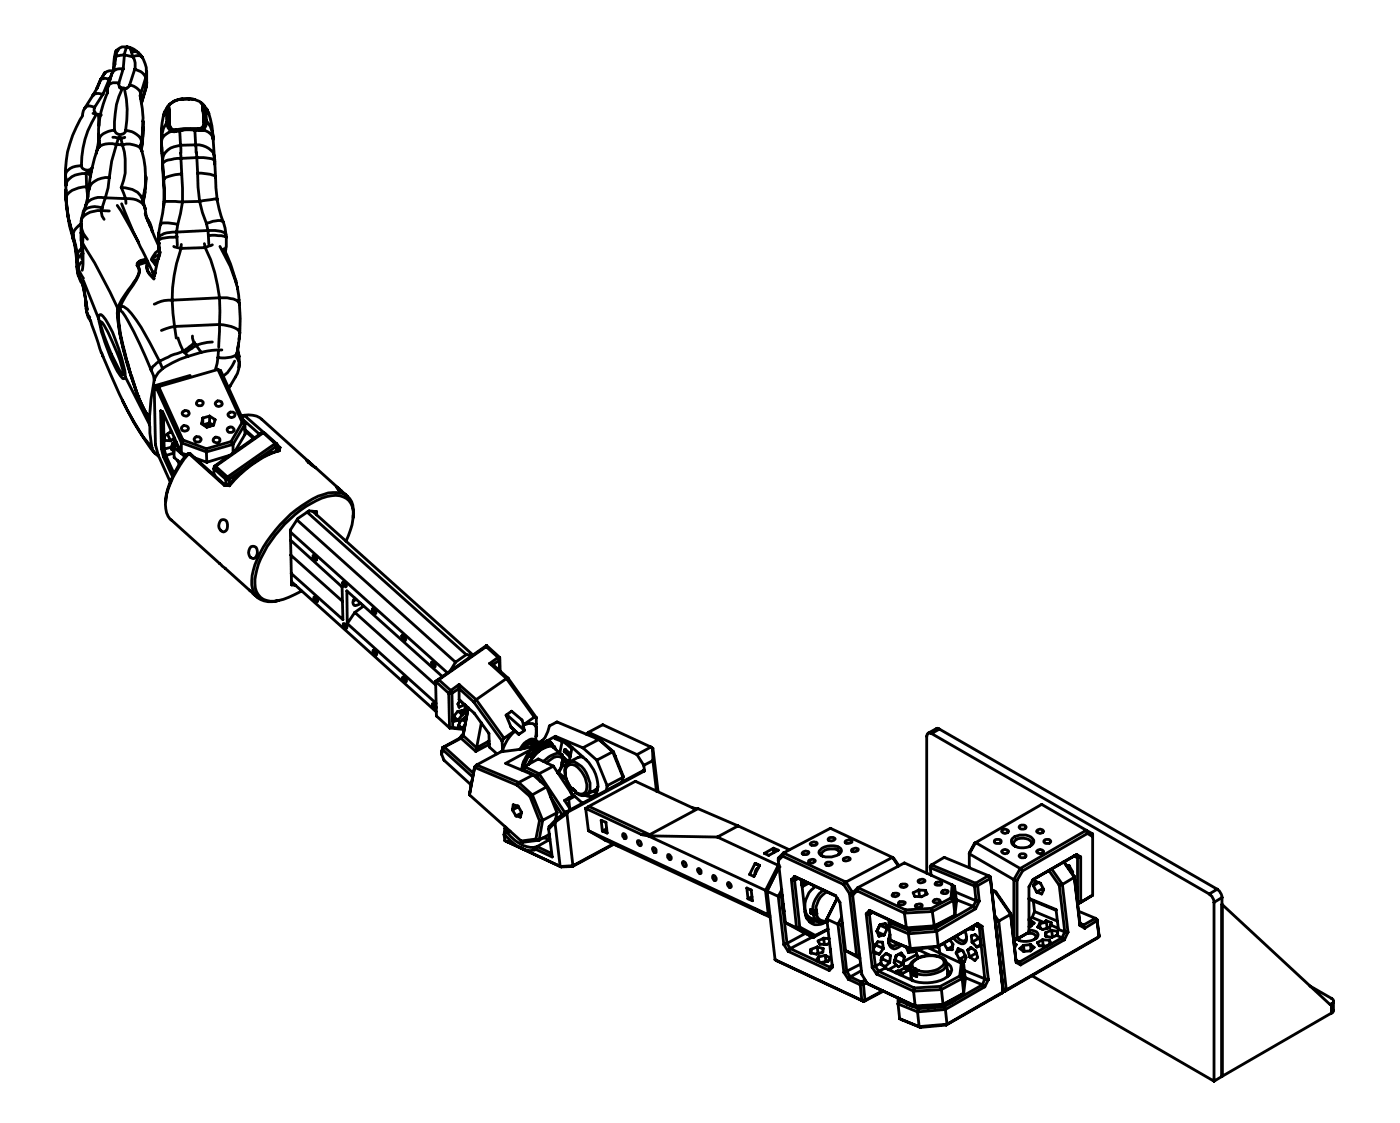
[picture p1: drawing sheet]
<svg xmlns="http://www.w3.org/2000/svg" width="124mm" height="99mm" viewBox="0 0 124 99" stroke-linecap="round" stroke-linejoin="round" font-family="sans-serif">
<g fill="none" stroke="#000" stroke-width=".25">
<path d="M5.8 16.1v.3M5.8 15.2v.9M5.8 16.1v.2M5.8 16.4v1.3l.3 1.6 .6 2.7 .1 1.1M5.9 17.7a14.6 14.6 0 0 0 .6 3.5M5.9 16l-.1 .4M7.2 19.8a2.06 2.06 0 0 0 .5 1.4M7.2 19.8l-.2 .2a1.03 1.03 0 0 0-.5 .9M7.2 19.8v1M7.2 14.7a1.26 1.26 0 0 0-1.4 .8l.1 .5M7.2 14.7a.54 .54 0 0 0 .4 .4 .54 .54 0 0 0 .6-.2M7.3 10.3a9.6 9.6 0 0 0-1.5 5"/>
<path d="M7.5 9.6l-.2 .6M7.6 18.2l-.2 .6M7.6 15.4h-.3a1.44 1.44 0 0 0-1.5 1M7.6 15.4l.1 1.1M7.7 16.5a1.73 1.73 0 0 0-1.9 1.1l.3 1.7 .4 1.6M7.7 16.5l.1 1M7.8 15.3h-.1l-.1 .1M7.8 15.3l.2 .3M7.9 16.8l-.3 1.4M7.9 16.5h-.2M8.1 15.2l-.3 .1M8.2 8.5l-.7 1.1"/>
<path d="M8.2 10l.3 .2M8.3 8.4l-.1 .1M8.4 9.5l-.5-.1-.4 .2M8.4 9.5l-.1 .3 .2 .2M8.5 10.2a8.3 8.3 0 0 0-1.3 4.5M8.5 10.2l.2-.1v.1M8.6 13.3a13.1 13.1 0 0 0-.7 3.5 1.58 1.58 0 0 1 1.8-1.1M8.6 7.8l-.3 .6M8.7 12.4l.1 .6M8.7 12.5l-.2 1.1M8.7 10.2l.1 .9M8.7 11.9v.5"/>
<path d="M8.7 12.4l.1 .6v-.6M8.7 10.2h.3M8.8 12.4v.3M8.8 12.7l-.2 .6M8.9 7l.4-.1 .4 .1M8.9 7l-.3 .8M9 18.7l.1 .4 .1 .3M9 18.7h-.4a1.52 1.52 0 0 0-1.4 .9M9 18.7h.7M9.1 18.4a1.47 1.47 0 0 0-1.6 .3l-.3 .7v.4M9.1 18.4l-.1 .3M9.1 8.4l-.5-.1-.3 .1"/>
<path d="M9.1 8.4l-.7 1.1M9.2 6.5l-.1 .2M9.3 17.5a1.53 1.53 0 0 0-1.7 .7M9.3 17.5l-.2 .9M9.3 17.5l1.8 .1M9.5 8v.2M9.5 8.2l-.1 .3a8.2 8.2 0 0 0-.6 3.9M9.6 7.6l-.1 .5M9.7 15.7l-.1 .9-.3 .9M9.7 7l-.6 1.4M9.7 7h.1M9.9 6.7l-.2 .3"/>
<path d="M10 6.4l-.4 1.2M10 6.3h-.3l-.4 .1-.4 .6M10 12.2h.5M10.1 11.5a1.31 1.31 0 0 0-1.3 .9M10.1 11.5a.51 .51 0 0 0 .5 .4 .51 .51 0 0 0 .5-.3M10.2 5.7l-.2 .7 .4-.3h.5M10.2 5.1l.3-.7h-.1a1.59 1.59 0 0 0-.3 1.3v.5M10.2 5.1v.6M10.3 12.8l-.4 1.5-.2 1.4M10.3 12.8a1.72 1.72 0 0 0-1.6 .3l-.1 .2M10.3 12.8h.6M10.4 18.2l1.9 3.2"/>
<path d="M10.5 12.2h.1h.1M10.5 12.2l-.2 .6M10.5 7.4l-.5-.1-.4 .2v.1M10.5 7.4l.1 .2 .1 .1M10.6 7.8h.3M10.7 12.2l.2 .6M10.7 16.6l.4 1M10.7 16.6a1.92 1.92 0 0 1 1.8 .9M10.8 18.1l1.5 3.3M10.9 12.8a5.8 5.8 0 0 1-.2 3.8M10.9 7.8a7 7 0 0 0-.8 3.7M10.9 7.8h.1v.1"/>
<path d="M10.9 12.8a1.37 1.37 0 0 1 1.7 .6M10.9 6.1l-.4 1.3M11 7.9a8.9 8.9 0 0 1 .1 3.7M11 4.9h-.5l-.3 .2M11 4.9l-.1 1.2M11 4.9l.8 .1M11.1 12.2h-.4M11.1 17.6a1.42 1.42 0 0 1 1.8 1.1l.1 .6M11.1 11.6a1.44 1.44 0 0 1 1.4 .9M11.1 17.6l.1 .4M11.2 7.8l-.2 .1M11.3 4.2a1.09 1.09 0 0 0-1 .3"/>
<path d="M11.3 4.2l-.3 .7M11.3 4.2h.1M11.4 4.2l.5 .2 .4 .3M11.4 4.2l.3 .4M11.5 7.5a1.12 1.12 0 0 1 1 .8M11.5 7.5l-.3 .3M11.7 4.6h.4l.2 .1M11.7 4.6l.1 .4M11.8 5a1.29 1.29 0 0 1 .1 1.1M11.8 5l.6-.1 .2 .2M11.9 6.1a1.09 1.09 0 0 1 1 .8M11.9 6.1l-.4 1.4"/>
<path d="M12.3 4.7l.3 .4M12.4 12.9l.2 .5M12.4 8.6l.2 1 .1 1.1M12.5 8.3l-.1 .2M12.5 8.3v.4M12.5 17.5l.4 1M12.5 12.5l-.1 .4M12.6 13.4a7.5 7.5 0 0 1 .3 2.4M12.6 5.1l.4 .9v.3M12.7 11.3l-.2 1.9M12.7 10.7l-.2 2.4v-.6M12.7 10.8l-.2 1.7"/>
<path d="M12.9 18.9l.2 .6M12.9 17l-.2 .9M12.9 8l-.4 1.1M12.9 6.9l-.4 1.4M12.9 6.9v1.1M12.9 15.7v1.2l-.2 .9M12.9 15.8l-.2 1.9M13 19.3l.1 .1M13 19.3l.1 .2M13 7.3l-.1 .7M13 6.3l-.1 .6M13 6.3a5.2 5.2 0 0 1-.5 2.8"/>
<path d="M13.1 19.5l1 2.3M14.2 19.9l-.1 1.2M14.3 12.8l.1 .8M14.3 12.3v.6M14.4 13.6v.9M14.4 13.6h.1M14.4 14.6h.1M14.4 14.5l.1 1.5M14.4 14.2v.3M14.4 14.4v.1zM14.4 14.5l.1 1.4M14.5 10.3l-.2 1.1v.9"/>
<path d="M14.5 16l.1 .8-.1 1.5M14.5 15.9l.1 1.9M14.5 15.9v.1M14.6 17.8l-.4 2.1M14.6 17.8l1.6 .1M14.6 9.9l-.1 .4M14.8 10v.8M14.8 10h.2M14.8 9.8v.2M14.8 9.8h.2M14.8 10l-.3 .3M14.8 9.8l-.2 .1"/>
<path d="M14.8 10.8a2.93 2.93 0 0 0-.5 1.7v-.2M14.8 10.9l.1 .4 .3 .3M14.8 10.9h.2M14.8 10.8h.2M14.8 10.8v.1M14.8 9.5h.2v.3M14.8 9.5v.3M15 10.8v.1M15 10v.8M15 9.3l-.4 .6M15 10.9a.51 .51 0 0 0 .6 .6M15 9.8v1.1"/>
<path d="M15 10.9a.56 .56 0 0 0 .3 .7M15 9.8h.1M15 10.9h.1M15 9.8v.2M15 9.2l-.2 .3M15 9.2v.1M15.2 11.6l-.5 .3a.83 .83 0 0 0-.4 .7l.1 1.6M15.2 11.6h.1M15.2 11.6l.3 .1M15.3 11.6h.2M15.3 11.6h-.1M15.5 11.6v.1"/>
<path d="M15.6 11.5l-.1 .1M15.8 19.9l-1.1-.2a.41 .41 0 0 0-.5 .2M15.8 19.9l-.2 .7M15.9 11.6h.1M15.9 11.6h-.4M15.9 11.6l-.4 .1M15.9 11.6l.1 1.3M16 13.6v.4M16 12.9a1.54 1.54 0 0 0-1.6 1.3M16 12.9v.7M16 14a1.78 1.78 0 0 0-1.6 .5M16 14l.1 1.4"/>
<path d="M16.1 15.4l.1 2.5M16.1 15.4a2.32 2.32 0 0 0-1.6 .5M16.1 8.8l-.7 .2-.4 .2M16.1 8.8h.6M16.1 8.8h.1M16.2 17.9l-.4 2M16.7 8.8h.1M16.7 8.8h.5l.6 .3M17.2 8.8a2.7 2.7 0 0 0-2.2 .5M17.3 11.5l.4 .1M17.3 11.5l-1.4 .1M17.3 11.5h.4"/>
<path d="M17.3 11.5v1.3M17.3 11.5h.1M17.3 12.8l.1 .7M17.3 12.8a1.6 1.6 0 0 1 1.7 .9v.2M17.3 12.8l-1.3 .1M17.4 13.5v.5M17.4 14h.9a.65 .65 0 0 1 .7 .3M17.4 14l.1 1.3M17.4 14h-1.4M17.5 15.3l.2 2.5M17.5 15.3l1.1 .1 .4 .1 .1 .2M17.6 11.4h-1.3l-.7 .1"/>
<path d="M17.6 11.4l.1 .1M17.7 17.8l.6 2M17.7 17.8l-1.5 .1M17.7 11.5v.1M17.8 9.1l.6 .6M17.8 9.1l.3 .3M17.9 11.5h-.2M17.9 11.5h.1M17.9 11.5l-.2 .1M17.9 9.6l.2 1a.56 .56 0 0 1-.5 .8M17.9 9.6l.1 .1M18 11.5a.99 .99 0 0 1 .9 .8"/>
<path d="M18 9.7v.2M18 9.9l.1 .8M18.1 9.4l-.1-.1-.1 .3M18.1 10.8l-.1 .6-.1 .1M18.1 9.4l.1 .2M18.1 10.7v.1M18.2 9.6v.2M18.2 9.6l-.2 .1M18.2 9.6l.2 .1M18.2 9.8l.1 .9M18.2 9.8l-.2 .1M18.2 9.8l.3 .2"/>
<path d="M18.3 10.8v.3l-.3 .4M18.3 10.8h-.2M18.3 10.7h-.2M18.3 10.7a2.78 2.78 0 0 1 .6 1.5M18.3 19.8l.1 .6M18.3 10.7v.1M18.4 9.7l.1 .3M18.5 10l.3 1.2 .1 1.1v-.1M18.9 12.3l.1 1.6M18.9 12.2v.1M19 14.1v.2M19 13.9v.3"/>
<path d="M19 14.3v.3M19 14.3l.1 1.4M19.1 15.7l.1 1.9M19.2 17.6l.6 2M19.2 17.6l-1.5 .2M19.8 19.6l.2 1.2M19.8 19.6l-.5-.1-1 .3M6.5 21.2l.3 2M6.5 20.9l.2 .9 .1 .9M6.5 20.9v.3M6.8 23.7l.2 .7a6.8 6.8 0 0 1 .7 2.6v.1M6.8 22.7v.9l.1 .7"/>
<path d="M6.9 23.8l.5 .8M6.9 24.3l.2 .3 .3 .5M6.9 24.3v.1M7.2 20.8v.6M7.2 21.4l.1 1.5M7.2 21.4l.1 .1M7.2 23.2l-.3 .6M7.2 22l-.2 .3-.2 .4M7.3 21.5l1.1 1.8 2.1 4.1M7.3 21.5l.1 1.9-.1 .5M7.4 25.2l.3 2.2M7.4 22.5a.85 .85 0 0 0-.6 .7l.1 .6"/>
<path d="M7.4 21l-.1 .5M7.4 24.9l1.3 3.3M7.6 26.9l.1 .5M7.6 26.8v.1M7.6 26.9v.4M7.6 26.7v.2M7.6 27.3l.2 .8 .2 .3M7.6 27.3l.1 .3 .3 .5M8 28.4l1 2.9a39.5 39.5 0 0 0 3.7 7.4l.8 .9M8.7 28.2l.1-.3h.1a6.9 6.9 0 0 1 1.6 3l.6 1.9v.6M8.7 28.2h.1a14.6 14.6 0 0 0 1.9 5.1l.2 .2 .2-.1M8.9 28.5a9.6 9.6 0 0 1 1.6 3l.5 1.5-.1 .2a14.7 14.7 0 0 1-2-4.7z"/>
<path d="M10.5 27.4a6.1 6.1 0 0 0 .1 2.1 33.8 33.8 0 0 0 1.6 5.6M10.5 27.4v.1M10.5 27.5a10.2 10.2 0 0 0 .6 4l1.1 3.6M10.5 27.5h.1M10.5 27.5a14.6 14.6 0 0 0 1 5.2l.7 2.4M10.7 27.2h.3a5.4 5.4 0 0 1 1.5 1.8l1.6 3M10.7 27.5a5.5 5.5 0 0 1 1.2 1.9l1.5 3.4M10.7 27.2v.3M10.7 27.5h-.2M10.7 27.2l-.2 .3M10.9 35.4l.3 .8M11.1 33.4l2.2 4.2"/>
<path d="M11.3 36.3l1 1.8 1.4 2M12.2 23.5a1.03 1.03 0 0 1-.3 1.4l-.5 .8a4.3 4.3 0 0 0-.9 1.7M12.2 23.5a1.04 1.04 0 0 1-.1 1.3l-1 1.4-.4 1M12.2 23.5h.1M12.2 35.1l.6 1.3 .5 .6M12.2 35.1h.1M12.3 21.4l1.4 3M13 23.2l-.8 .3M13 23.2h.1M13 23.2v-.1a.61 .61 0 0 0-.8 .3v.1M13 23.2a1.38 1.38 0 0 0 .6 1.5M13.1 23.2l-.1-.1a.57 .57 0 0 0-.8 .4"/>
<path d="M13.1 23.2l-.1 .5a1.2 1.2 0 0 0 .7 .9M13.3 37.6l.2 2M13.3 37v.6M13.3 37h.1M13.3 20.1l-.2-.6 .2 .2 .2 .8M13.4 32.8l.3 .8M13.5 39.6l.2 .6 .4 .2M13.5 23.1h.1M13.5 23.1l.3 .4M13.7 33.6l-.3 1.7-.1 1.7M13.7 34.4l.1 5 .2 .9 1.1 2.4M13.7 34.4l.2 .1"/>
<path d="M13.7 24.2v.1M13.7 24.2v.2M13.7 24.2h.1M13.8 34.1l-.1 .3M13.8 34.1l.3 .1M13.9 23l-.4 .1M13.9 34.5l2.2 4.7M14 21.4l.2 1M14 21.4l.1 .1M14.1 21.5h.1M14.1 21.3v.8v-.6M14.1 22.9l-.4 1.3"/>
<path d="M14.1 20.6l-.1 .8M14.1 21.1v.2M14.1 21.3l-.1 .1M14.1 34.2l2.1 4.8M14.1 34.2l-.2 .3M14.1 22.9l-.3 .4M14.1 22.6l-.5 .3-.1 .2M14.1 32l-.5 .4-.2 .4M14.1 22.1a1.46 1.46 0 0 0-.7 .9l.1 .1M14.1 32l.3 .7M14.2 22.5l-.1 .1M14.2 22.3l-.1 .6"/>
<path d="M14.2 36.4l.2 .1 1.7 3.6M14.2 36.4l.1 3.3M14.2 36.4l.2 .1M14.3 39.7l.2 .8M14.3 39.7l.3 .1M14.4 32.7l-.4 .3-.3 .6M14.5 36.7l.1 3.1M14.6 39.8l.1 .5M14.8 38.4l.3 .6M15.1 39l.4-.2-.1 .8M15.2 39.6l-.6 .2M15.2 39.6v.2l.2 .2"/>
<path d="M15.2 38.3h-.1l-.5 .3v.4h.5M15.3 26.6l.2 2.3M15.3 26.6h-.7l-.9 .3M15.3 39.3l.1 .2M15.4 21.8l.6 .2M15.4 39.8l-.1-.1 .1 .3M15.4 40v.1M15.4 39.6l1 .9M15.4 39.6v.9l.6 .5M15.4 39.2l-.1 .1-.1 .3M15.5 28.9l.1 1M15.5 28.9l-1.2 .4"/>
<path d="M15.6 39.4l.3 .2M15.6 39.4l-.2 .2M15.6 39.1v.3M15.6 20.6l-1.1 .1a.5 .5 0 0 0-.4 .4M15.6 20.6l.1 .4M15.7 21a3.3 3.3 0 0 0-1.6 .3M15.7 21v.7M15.8 29.9l.4 1.2M16 22a14.4 14.4 0 0 0-.7 4.6M16.1 39.2l2.2 .8M16.1 39.2v.9M16.1 21.7l-.1 .3"/>
<path d="M16.1 37.8a.29 .29 0 0 1 .4-.1 .29 .29 0 0 1 .1 .4l-.2 .1-.3-.1zM16.2 36.5a.29 .29 0 0 1 .4-.1 .29 .29 0 0 1 .1 .4l-.1 .1-.4-.1zM16.2 39l2.1 .7M16.2 39l-.1 .2M16.2 31.1l-1 .4-1.1 .5M16.2 31.1l.2 .1M16.4 31.2l.3 .4M16.7 31.6a8.3 8.3 0 0 0-2.3 1.1M16.8 33.3l-3 .8M17.1 29.8l.1 .6M17.2 30.4l-1 .7M17.2 30.4l.2 .2"/>
<path d="M17.3 38.7a.29 .29 0 0 1 .4 0 .29 .29 0 0 1 0 .4h-.2a.24 .24 0 0 1-.3-.1 .24 .24 0 0 1 .1-.3zM17.4 30.6l-1 .6M17.4 30.6l.4 .6M17.5 35.5a.26 .26 0 0 1 .4 0 .26 .26 0 0 1-.1 .4h-.2l-.2-.1zM17.8 31.2l-1.1 .4M18 37v.6M18.1 21.6l.1 .3M18.2 21.9a13.2 13.2 0 0 1 1.3 4.5M18.2 21.9l-2.2 .1M18.3 39.7v.3M18.4 20.4l1.2 .1a.49 .49 0 0 1 .5 .5 2.71 2.71 0 0 0-1.6-.1M18.4 20.4l.1 .5"/>
<path d="M18.4 20.4l-2.8 .2M18.5 20.9v.7M18.6 36.9l.5 .3-.2 .5-.6 .1-.4-.3 .1-.5M18.6 36.9l-.6 .1M18.6 37.5l.3 .2M18.6 36.9v.6M18.6 37.5l-.6 .1M18.6 37.7l-.3 .1M18.8 30.3l-1.4 .3M18.8 21.7l-.6 .2M18.9 38.9a.3 .3 0 0 1 .5-.2 .3 .3 0 0 1 0 .5 .3 .3 0 0 1-.4-.1zM19.1 35.7a.29 .29 0 0 1 .4-.2 .29 .29 0 0 1 .1 .4l-.2 .1-.2-.1z"/>
<path d="M19.3 32.7h.1M19.3 31.7l-.2 1M19.3 32.7l-5.2 1.5M19.3 32.7l2.2 4.7M19.3 32.7l.3 .1 2.1 4.8M19.4 31.1l-.1 .6M19.5 28.7l1.3 .3 .3 .2 .2 .3M19.5 26.4v2.3M19.5 26.4l1.2 .1a.67 .67 0 0 1 .5 .4M19.5 28.7l-.1 2.1M19.5 28.7l-4 .2M19.5 26.4l-4.2 .2"/>
<path d="M19.5 21.8l.9 1.8 .5 1.3M19.7 31h-.9l-1 .2M19.8 22l.6 1.4 .5 1.5M20.1 21v.9l-.1 .4M20.2 37.9a.29 .29 0 0 1 .4-.1 .29 .29 0 0 1 .1 .4l-.3 .1a.25 .25 0 0 1-.2-.1 .25 .25 0 0 1 0-.3zM20.3 36.6a.28 .28 0 0 1 .4-.1 .28 .28 0 0 1 0 .4 .28 .28 0 0 1-.3 0 .28 .28 0 0 1-.1-.3zM20.5 39.1l-2.2 .6M20.5 39.1l.2 .3M20.7 39.4l-2.4 .6M20.7 39.4v.7M20.8 32a3.4 3.4 0 0 1-1 1.3M20.9 24.9l.1 .6"/>
<path d="M20.9 24.9h.1M20.9 31.6a1.55 1.55 0 0 1 0 1.8l-.6 1M20.9 24.9v.2M21 31.3a1.64 1.64 0 0 1-1.7 .4M21 31.3h.1M21 31.3v.1M21 25.5l.2 1.4M21 31.1l.2 .5M21.2 30.4l-.1 .6 .1 .5v1.1M21.2 26.9l.1 2.6M21.2 29.8v.2M21.3 29.5l-.3 1.8"/>
<path d="M21.5 37.4l-1 1.7M21.5 37.4l.2 .2M21.5 37.1l1.5 1.4M21.6 36.8a1.92 1.92 0 0 1 1.6 .3l4.3 3.9M21.6 36.8l1.8 1.5M21.6 36.8l-.1 .2M21.6 36.8h-.2v.2M21.7 37.6l-1 1.8M21.7 37.6v.9l-.9 1.5M21.7 38.2l.8 .7M21.7 38.1l.9 .7M23.3 38.3l-4.2 3"/>
<path d="M23.3 38.3l1.1 1M23.3 38.3h-.1l-4.2 3M23.3 38.3l.2 .1 1 .9M24.4 39.3l-4.2 3M24.4 39.3l.1 .2M24.4 39.3h.1M24.5 39.5l-4.2 3M24.5 39.4l.3 .2M24.5 39.9h.1M24.5 39.3v.7v-.5M24.5 39.3v.2M24.6 40a9.2 9.2 0 0 0-4.3 3"/>
<path d="M24.6 39.9v.1M24.8 39.9a9.6 9.6 0 0 0-4.5 3.1M24.8 39.9l-.2 .1M24.8 39.6v.3M24.8 39.6l-.2 .3M14.5 40.5l.8 1.7M14.7 40.3l.7 1.7M14.7 40.3l-.2 .2M15.4 40.1l-.7 .2M15.8 40.8l.1 .4M16.1 40.1l.4 .2M16.7 40.2a8 8 0 0 0-2 4.5 1.71 1.71 0 0 0 .5 1.4l7.6 6.8"/>
<path d="M16.7 40.2l3.2 2.8h.4M16.7 40.2h-.1a7.4 7.4 0 0 0-1.9 4.2M16.7 40.2h.1l3.2 2.8M17.3 40.6l1 .3M18.3 40v.9M19 42.1h.1M19 41.5l1 1M19 41.5v.6M19 41.3v.2M19 41.3h.1M19.1 41.3l1.1 1M19.1 41.3l-.1 .2"/>
<path d="M19.6 46.1l.1-.1a.56 .56 0 0 1 .5 .5 .56 .56 0 0 1-.3 .6 .56 .56 0 0 1-.5-.4 .56 .56 0 0 1 .2-.6zM20 42.5h.3M20 42.5v.5M20.2 42.3l-.2 .2M20.2 42.3l.1 .2M20.3 43h-.3M20.3 43h.1M20.3 40.3l-2 .6M20.3 42.5v.4M22.2 48.4h.2a.56 .56 0 0 1 .5 .5 .56 .56 0 0 1-.3 .6 .52 .52 0 0 1-.6-.3 .52 .52 0 0 1 .1-.6zM25.7 47.1l14 12.5M25.8 47.9l4.5 4.1 .1 2.9-4.6-4.1"/>
<path d="M25.8 49.2l4.6 4.1M25.8 51.5l12.9 11.5M26.3 46.1l14.1 12.6M27.2 40.8l.8 .6-.6-.4zM27.2 45.4l14.1 12.6M27.7 45.3l14.2 12.7M27.7 49.2a.33 .33 0 0 1 .3 .4l-.2-.1zM27.9 52.9l.1 .1 .1 .3a.32 .32 0 0 1-.2-.4zM28 41.4l2.1 1.9M28.1 45.6v-.3h-.7l-1 .6-.7 1 .1 4.9h.4M29.8 43.1l.8 .7-.6-.5zM30.4 51.6a.32 .32 0 0 1 .2 .4l-.1-.2z"/>
<path d="M30.4 55.2a.29 .29 0 0 1 .3 .5zM30.6 43.8l.2 .2M30.7 47.9l.2-.5a3.8 3.8 0 0 0 .2-2.8 1.76 1.76 0 0 0-2.1-.6 10.4 10.4 0 0 0-6.2 6.4 2.47 2.47 0 0 0 .3 2.5 2.03 2.03 0 0 0 2 .2l1.6-.8M30.8 55.2l-.1-2.9 8.5 7.6M30.8 55.2l7.9 7.1M31.3 45.9a1.82 1.82 0 0 0-1.1-2.2 4.8 4.8 0 0 0-3.4 1.1 11 11 0 0 0-4.4 6.2 1.94 1.94 0 0 0 .7 2.1 2.13 2.13 0 0 0 1.6 .1M31.5 53h-.1a.42 .42 0 0 0 0 .6h.2l.4-.2M31.5 54.2l-.7 1M31.5 54.2l7.1 6.5M31.6 53.1l-.3 .1M32.2 53.7l-.7 .5M33 53.9a.33 .33 0 0 1 .3 .5l-.3-.3z"/>
<path d="M33.1 57.6a.33 .33 0 0 1 .3 .4l-.3-.2zM35.6 56.3h.1a.33 .33 0 0 1 .2 .4l-.2-.1zM35.7 60a.33 .33 0 0 1 .3 .4l-.2-.2zM38.3 58.7a.29 .29 0 0 1 .2 .4l-.1-.2zM40.4 58.7l-.5 .8M41.3 58l-.9 .7M41.3 58l.6 .1M43.1 57.3l-4.2 2.9M43.1 57.3l1.1 .9M43.1 57.2l-4.5 3.2M43.1 57.2v.1M43.1 57.2l1.2 1"/>
<path d="M43.4 58.8l1.5 1.3M43.4 58.8l.3 .1M43.7 58.9h.1M43.7 58.9l1.3 1.2M44.2 58.2l-.8 .6M44.2 58.2l.1 .3-.6 .4M44.2 58.2h.1M44.3 58.2v1.2M44.3 58.2v1.3M38.6 60.4l1.2 1M38.6 60.4l.1 3 1.2 1.1M38.7 62.6l-.2-.2-.2-.1a.37 .37 0 0 0 .4 .4"/>
<path d="M38.9 60.2l1.1 1M38.9 60.2l-.3 .2M39.1 66.8l.3 .5 2.4 2.2M39.2 66.4l-.1 .4M39.2 66.4l2.7 2.4M39.3 66.2l-.1 .2M39.3 66.2l-.2 .6M39.4 66.2l-.2 .2M39.4 66.2l2.6 2.3M39.4 66.2h-.1M39.8 61.4h.3M39.8 61.4l.1 3.1"/>
<path d="M39.9 64.5l1.2 .1M40 61.2l-.2 .2M40 61.2l.1 .2M40.1 61.4l.6-.4 1.3 1.2M40.1 61.4v3M40.1 64.4l-.2 .1M40.1 64.4l1.1 .1M40.2 63.5l.4 .3M40.7 63l.3 .3M40.7 64.2l.2 .3M40.7 60.6v1.4l1.3 1.2 1.3 1.8 .1 1.2 .6 .6M40.7 60.6l1.5 1.4"/>
<path d="M40.7 60.6l-.7 .6M40.7 65.4h.2M40.7 65.4l-1.4 .8M40.8 62l.4 .4-.5 .2-.1-.2zM40.9 65.4l1.3 1.2M40.9 65.4l-1.5 .8M41 63.3v-.4l-.4 .1-.4 .5v.4l.4-.1M41 63.3l-.4 .5M41 63.7l.3 .2M41 65.1l1.2 1.1M41 65.1l-.1 .3M41.1 65l-.1 .1"/>
<path d="M41.1 65l-.4 .4M41.2 62.4h.1M41.2 64.3l-.3 .2M41.3 62.5v.1a.67 .67 0 0 0 .1 .7M41.3 63.6h-.1l-.5 .4-.1 .4 .3 .1M41.5 62.7l-.5 2.4M41.5 62.7l-.4 2.3M41.6 70.4l4.6 4.1M42 62.2l2.5 3.4M42.1 68l-.5 2.4M42.1 68l3.7 1.6M42.1 67.9v.1"/>
<path d="M42.1 67.9l-.5 2.5M42.2 62l-.2 .2M42.2 62l2.5 3.4M42.2 67.8l-.1 .2M42.2 67.8l3.8 1.5M42.2 67.8l-.1 .1M42.2 66.2v.4M42.7 64l-.5 2.2M43.3 65.6l-1.1 .6M43.4 65.9l-1.2 .7M44.7 65.4l-.2 .2M44.7 73.9l.1 .6"/>
<path d="M44.7 73.9a4.9 4.9 0 0 0 1.5 1.2M44.7 73.9h.1M44.8 74.5l.2 .1M44.8 74.5l5 2.3M44.8 73.3l-.1 .6M44.9 73.7l-.2 .2M44.9 73.7l.1 .1M44.9 60.1h.1M44.9 60.1l-2.7 1.9M44.9 60.1l2.5 3.4M44.9 73.3v.4M44.9 63.3l1.6 1.4"/>
<path d="M45 73.8a3.1 3.1 0 0 0 2.3 1.3l.3-.1M45 60.1h-.1M45 60.1l2.5 3.5M45.2 73.6l-.2 .2M45.3 64.4l.7 .6M45.4 71.7l.1-.4 .4 .1 .3 .6-.1 .4-.4-.1M45.4 71.7l.3 .6M45.6 64.7l-.9 .7M45.6 64.7l.1 .1M45.7 64.8a3.4 3.4 0 0 0-1.2 1.8v-1M45.7 64.8l.3 .2M45.8 69.6l1.2 .9"/>
<path d="M46 71.5l-.6 .2M46 69.3l-.2 .3M46 69.3l1.2 1.1M46.2 75.1a1.46 1.46 0 0 0 1.3 .1M46.2 72l-.5 .3M46.2 75.1l3.5 1.7M46.4 64.2h.2a.56 .56 0 0 1 .6-.1 .56 .56 0 0 1 .3 .5l.1 .5-.1 .1M46.4 64.2l.1 .5M46.4 64.2l-.1-.4-.9-.8-.5 .3 .4 1.1 .3 .3M46.4 64.2h.1M46.4 68.2l-.1 .1M46.4 68.2l1.2 .5"/>
<path d="M46.5 64.7l-.5 .3M46.5 67.9l1.3 .6M46.5 67.9l-.1 .3M46.5 67.9l-.3 .3M46.9 65.7h.1M46.9 66.9l-.5 1M46.9 65.7l.2 .1M47 70.5l.8 2.2M47.2 70.4l-.2 .1M47.2 70.4l.9 2.3M47.2 66.3a3.1 3.1 0 0 0-1 1.8M47.2 66.3l-2.4 1.3 2.5 1"/>
<path d="M47.3 68.6l1.2 1.1M47.3 68.6l-1.3 .7M47.3 65.9v-.2a.93 .93 0 0 0-1.1 .6M47.4 66a.57 .57 0 0 0-.9 .3M47.4 63.5l-1 .7M47.4 63.5l.1 .1M47.4 65.9a.33 .33 0 0 0-.1-.4 .33 .33 0 0 0-.4 0l-.4 .3-.4 .6M47.4 66.5h.1M47.4 66.5l-.5 .4M47.5 65.6l.2 .2M47.5 65.5l.3 .3M47.5 74.3l-1.3 .2"/>
<path d="M47.5 74.3l.3 .1M47.5 63.6v2.2M47.6 68.7l.3 .5M47.6 75l1.3 .6M47.6 75l-.1 .2M47.8 74.4l-1.4 .2-.2-.1M47.8 68.5l2.3 3.5M47.8 68.5l-.2 .2M47.8 72.7l-.3 1.6M48.1 72.7h-.3M48.1 72.7l-.3 1.7M48.1 74.2l.6 .1"/>
<path d="M48.5 65.6h.1M48.5 65.6a.41 .41 0 0 1 .5 .4M48.5 69.7l.9 2.3M48.5 69.7l-1.3 .7M48.5 65.6l-1.3 .7M48.6 73.4l.4 2.5-1.5-.7M48.7 73.9l-.9 .5M48.7 74.4l-1.1 .6M48.8 65.7l.2 .3M48.8 70.6l1 1.6M48.9 65.9l.2 .2M48.9 65.9l.1 .1"/>
<path d="M48.9 65.9h-.1M49 66a1.36 1.36 0 0 0-1.5 .5l-.5 .5-.1-.1M49.1 67.9l1.7 2.6-.8 .4 .6 .8M49.1 67.9l-1.3 .6M49.1 67.9l-1.4-.7-1.2 .7M49.2 72.9l.5 3.9M49.2 72.9l-.6 .5M49.2 65.2v.2l1.2 .5 1.6 1.4a3 3 0 0 1 .9 2.9 .7 .7 0 0 1-1 .2M49.2 65.2l2.5 1M49.2 65.2l-.7 .4M49.2 72.8v.1M49.3 66.4a.43 .43 0 0 0-.7-.3 2.93 2.93 0 0 0-1.8 1.6"/>
<path d="M49.3 72.5l-.1 .3M49.3 72.5l-.6 .7-.1 .2M49.4 72l-1.3 .7M49.4 72l-.2 .6M49.5 68.4l.7 .6M49.7 76.8h.1M49.8 66.8l.1 .3v.4M49.8 66.8h.1M49.8 66.8l-.7-.6a.46 .46 0 0 0-.6 0 2.76 2.76 0 0 0-1.6 1.5M49.8 66.8a.93 .93 0 0 0-1.2 .3l-.4 .3M49.8 67.5l.1 .2h-.1M49.8 65.7l-.2 1"/>
<path d="M49.9 67.5v-.2a.62 .62 0 0 0-1-.1l-.4 .4M49.9 67.7l.2 .2M49.9 67.5l-.1 .3v-.1M49.9 67.7l-.5 .8 .4-.8M49.9 67.2l.5 .4M49.9 67.3l.4 .4M49.9 67.1l.5 .4M50 66.4l.6 .5M50 66.4v.2l.5 .5M50 66.4h.1l.5 .4M50.2 65.8l.5 .5M50.2 71.9l-.9 .6"/>
<path d="M50.2 71.9l.1 .1M50.3 72.1l-1.1 .7M50.3 72.1l.5 4.6M50.3 72v.1M50.4 70.7l.1 .9M50.4 67.5a1.27 1.27 0 0 0-.2 1.6l.6 .9M50.4 67.5a.71 .71 0 0 1 .9 .2 2.47 2.47 0 0 1 .9 2.4l-.2 .3M50.6 70.2l1 .9M50.7 66.2l-.3 1.3M50.8 69.9a1.79 1.79 0 0 1-.5-2 .7 .7 0 0 1 1.1 .2 2.07 2.07 0 0 1 .5 2.1 .62 .62 0 0 1-.9 0M50.8 69.9v.1h.1M50.8 76.8h-1"/>
<path d="M50.8 69.9v-.1l.2 .3v.1M50.8 76.7l-1.1 .1M50.8 76.7v.1M50.9 70.5l-.5 .3M51 70.2a.89 .89 0 0 0 1 .2M51.7 67.1h-.5l-.8 .4M51.7 66.2l1.2 1.1M51.9 71.6l.3 2M51.9 71.6l5 2.3M52.2 73.6l15.9 7.4M52.2 73.6l1.4 .8 14.6 6.8M52.2 64.9l-.2 .1"/>
<path d="M52.2 64.9l4.3 1.9M52.2 64.9l1.2-.7 4.3 2M52.2 71.4l4.1-2.2 5.4 2.5-4.1 2.2M52.2 71.4l5.4 2.5M52.2 71.4l-.3 .2M52.7 70.1l.2 .1M52.8 65.4l.4 .2M52.9 67.3l.9 2.3M53 69.9l-.3 .2h-.2M53 70l-.2 .1M53 69.7l-.2 .3-.8 .4M53.1 65.5l-3.7-1.6-.7 .4-.4 1a3.7 3.7 0 0 1-2.5 1.1l-1.4 .2-2.2 1.2"/>
<path d="M53.1 65.5l-1.4 .7M53.1 65.5l1.2 1.1M53.1 65.5h.1M53.2 65.6l1.2 1M53.2 65.6h.1M53.3 72.7l.4 .1 .1 1-.4-.2zM53.8 73.4l-.4 .2M53.8 69.6l-.1 .4M53.9 74.4l1 .6zM54.3 66.6l-1.4 .7M54.3 66.6l.9 2.3M54.3 66.6h.1"/>
<path d="M54.4 66.6l.8 2.3M54.4 74.7l-3.6 2M54.4 74.8l-3.6 2M54.5 66.9l.1 .2M54.6 74.8h.1M55.2 73.9a.24 .24 0 0 1 .3 .1 .24 .24 0 0 1 0 .3h-.1l-.2-.2zM55.2 68.9l-1.4 .7M55.2 68.9l-.1 .4M56.5 66.8l.6 1M56.5 74.5a.28 .28 0 0 1 .3 .1 .28 .28 0 0 1 0 .3l-.2-.1zM56.9 73.9l.6 .1M56.9 73.9h.7"/>
<path d="M57.1 67.8v.5M57.1 68.3l-6.8 3.7M57.1 68.3h-.1l-6.8 3.6M57.5 74l10.4 4.9M57.5 74l6.1 .1M57.7 66.2l-1.2 .6M57.7 66.2l.1 .1M57.8 75.1a.23 .23 0 0 1 .3 .1 .23 .23 0 0 1 0 .3l-.2-.1zM57.8 66.3l.1 1.1M57.8 66.3l.5 3.8M57.9 67.4l-.8 .4M57.9 67.4l.3 2.7"/>
<path d="M59.2 75.7a.3 .3 0 0 1 .2 .5l-.2-.3zM60.5 76.3a.27 .27 0 0 1 .3 .2 .27 .27 0 0 1 0 .3l-.2-.2zM61.4 71.6h.5l3.5 1.6M61.9 77a.23 .23 0 0 1 .2 .1 .23 .23 0 0 1-.1 .3l-.1-.2zM63.2 77.5a.24 .24 0 0 1 .3 .2 .24 .24 0 0 1-.2 .3l-.1-.2zM63.6 74.1l5.4 2.5M64.5 78.2a.23 .23 0 0 1 .3 .1 .23 .23 0 0 1-.1 .3l-.2-.2zM65.4 73.2l-1.8 .9M65.4 73.2l4.6 2.1M66.2 78.7l.4 .1 .1 1-.4-.2zM66.7 79.4l-.4 .2M66.9 76.5l.4 .1-.5 1-.4-.1z"/>
<path d="M66.9 76.5l.4 .2M67.2 76.9l-.2 .2-.1 .3M67.8 75.6l.8-.5 .4 .2-.9 .5zM67.9 78.9l.2 2.1M68 78.9l1 .5M68 78.9l.7 6.1M68.6 75.1v.4M69 76.6l-1.1 2.3M69 76.2l.6 5.5M69 79.4l.5 4.3M69 79.4h.3M69.1 76.8h.1"/>
<path d="M69.1 76.6h-.1M69.1 76.8l-1.1 2.1M69.3 79.4l.5 4.2M69.3 78.8l-.3 .6M69.3 79.3v.1M69.4 75.8l-.4 .4M69.4 75.8l5.4 2.5M69.4 75.6l5.6 2.5M69.4 75.6v.2M69.4 75.6l4.2-2.2 5.5 2.5M69.4 75.6l-.4 .4v.2M70.2 77.9l.4 4.3"/>
<path d="M70.2 77.9l.2 .1M70.4 77.6l.2 .1M70.4 77.6l3.7 1.7 .4 .6 .5 4.3M70.4 77.6l-.2 .3M70.4 78l.5 4.1M70.6 77.7l3.5 1.7M70.6 77.7l-.2 .3M70.8 77.8l-.4 .2M71 77.9l.4 2.9a1.12 1.12 0 0 0 1.6 1M71.1 78.2v.2l.4-.2M71.1 78.2h.1M71.1 78.2l.1 .1"/>
<path d="M71.2 75.4h.2l.3 .1a.33 .33 0 0 1-.3 .2 .33 .33 0 0 1-.3-.1zM71.2 78.1h.1M71.2 78v.1M71.2 78.1l-.1 .1M71.3 78.1l-.2 .1M71.3 78.1h.1M71.7 78.2l-.6 .4M71.7 76.2l.4-.1 .2 .1a.33 .33 0 0 1-.3 .3 .33 .33 0 0 1-.3-.2zM71.8 74.7a.4 .4 0 0 1 .6 0 .4 .4 0 0 1-.6 0zM72.3 78.5a2 2 0 0 0-.7 2.6l1 .6M72.9 75.1a1.41 1.41 0 0 1 1.7 .1 .53 .53 0 0 1-.6 .6l-.8 .1a.49 .49 0 0 1-.6-.5zM73 78.8l-.6 .6a1.76 1.76 0 0 0-.3 1.2"/>
<path d="M73.3 76.4h.3h.2a.29 .29 0 0 1-.3 .3 .29 .29 0 0 1-.3-.2zM73.3 79l-.1 .1a1.85 1.85 0 0 0-.9 1.5M73.4 74.3a.31 .31 0 0 1 .3-.2 .31 .31 0 0 1 .3 .3l-.3 .1h-.2zM74.2 79.6l-.9 1.8M74.4 75.7v-.1a.34 .34 0 0 0-.4-.4h-.4a.62 .62 0 0 0-.8 .6h.1M74.8 76l.4-.1 .2 .2a.4 .4 0 0 1-.7 0zM74.8 78.3l.5 .9M75 74.5a.32 .32 0 0 1 .3-.1 .32 .32 0 0 1 .2 .2l-.4 .1-.2-.1zM75 78.1l-.2 .2M75 78.1l.6 1M75.3 79.2l.6 5.5M75.5 75.2l.3-.1 .3 .1a.35 .35 0 0 1-.6 .1z"/>
<path d="M75.6 79.3l.8 7 .5 .8M75.6 79.1v.2M75.6 79.1l-.3 .1M76 78.9l4.2 2M76 78.9l-.4 .4M76 78.6l4.3 2M76 78.6v.3M76 78.6l-.4 .5M79.1 79.2l.2-.1 .4 .1a.35 .35 0 0 1-.6 .1zM79.1 75.9l-4.1 2.2M79.1 75.9l.5 .8M79.1 75.9l.6 .8"/>
<path d="M79.7 79.9h.5a.35 .35 0 0 1-.6 .1zM79.9 78.3h.3l.2 .1a.29 .29 0 0 1-.3 .2 .29 .29 0 0 1-.3-.2zM81.4 78l.4-.1 .2 .1a.4 .4 0 0 1-.6 .1zM81.4 78.8l-.5 .3 .2 .3h.6l.5-.2-.2-.3M81.4 78.8l.6 .1M81.4 78.8l.1 .6M82 78.9l.1 .3M82.5 76.9v.6M82.5 76.9l3.9 1.6M82.6 65a.26 .26 0 0 0-.3-.1 .26 .26 0 0 0-.2 .3v12.2M82.6 65l24.6 14.2M82.6 76.6l3.9 1.6"/>
<path d="M82.6 76.6l-.1 .3M82.6 76.6l1.1-.7 3.9 1.7M82.7 79.8a.4 .4 0 0 1 .6 0 .4 .4 0 0 1-.6 0zM83 78.2h.5a.32 .32 0 0 1-.3 .2 .32 .32 0 0 1-.3-.1zM83.3 64.6l-.2-.1-.8 .4M83.3 64.6l-.7 .4M83.3 64.6l24.6 14.2M83.5 79a.36 .36 0 0 1 .6 0 .36 .36 0 0 1-.6 0zM84.3 79.5l-1.7 1M84.3 79.5l.2 .3M84.4 78.4l-4.2-2-4.2 2.2M84.4 78.4l-.1 1.1"/>
<path d="M84.4 78.4l.2 .1M84.5 79.8l-1.9 .9M84.5 79.8l.2 1.3M84.6 78.5l-.1 1.3M84.6 78.5l.2 1.3-.1 1.3M84.7 79l1.8 .8M84.8 79.7l1.5 .6M86.4 78.5l.1 1.3M86.5 74.6l-.6 1 4 2.3M86.5 74.6l3.9 2.3M86.5 74.6l-.6 1v1.3M86.5 78.2l.2 .2"/>
<path d="M86.5 78.2l-.1 .3M86.5 79.8h.3M86.5 79.8l-.2 .5M86.7 78.4l.1 1.4M86.7 78.4l-.3 .1M86.8 79.8l-.3 .7M87.6 77.6l-1.1 .6M87.6 77.6l.2 .2M87.6 77.6l.2 .1M87.8 77.8l-1.1 .6M87.8 77.7l1.1 10.2M87.8 77.7v.1"/>
<path d="M87.9 78.8l.3 .1M88.2 78.9l-.3 .2M88.2 78.9l1.4 2.1M88.2 78.9l1.4 2M88.2 74.4h.4l.1 .1a.31 .31 0 0 1-.3 .2 .31 .31 0 0 1-.3-.2zM88.8 75.4a.32 .32 0 0 1 .3-.2 .32 .32 0 0 1 .3 .3l-.3 .1zM88.8 73.6a.32 .32 0 0 1 .3-.1 .32 .32 0 0 1 .3 .2 .3 .3 0 0 1-.3 .1 .3 .3 0 0 1-.3-.2zM89.8 74.3a1.38 1.38 0 0 1 1.8 .1 .75 .75 0 0 1-.8 .7 .94 .94 0 0 1-1.1-.5zM89.9 77.9l.3 .1M89.9 77.9v5.2M90 75a.4 .4 0 0 1-.1-.4 .4 .4 0 0 1 .4-.3h.4a.7 .7 0 0 1 .8 .4l-.2 .3M90.2 78v5.2"/>
<path d="M90.4 73.2a.31 .31 0 0 1 .3-.1 .31 .31 0 0 1 .2 .2 .31 .31 0 0 1-.3 .2 .31 .31 0 0 1-.2-.3zM90.4 75.7l.4-.1 .1 .1a.28 .28 0 0 1-.2 .3 .28 .28 0 0 1-.3-.3zM90.4 76.9l-.5 1M90.4 76.9l.3 .2M90.7 77.1l-.5 .9M91.2 79.6l2.4 1 .2 1.7M91.2 79.6l2.4 1M91.6 78.4l.2-.3 .4 .1 .3 .6-.2 .4-.4-.2M91.6 78.4l.3 .6M91.6 79.8l.1 .9M91.9 75.4a.32 .32 0 0 1 .3-.2 .32 .32 0 0 1 .3 .3l-.3 .1zM91.9 73.6a.32 .32 0 0 1 .3-.1 .32 .32 0 0 1 .3 .2 .32 .32 0 0 1-.3 .1 .32 .32 0 0 1-.3-.2z"/>
<path d="M92.1 78.2l-.5 .2M92.4 78.7l-.5 .3M92.6 74.4h.4l.1 .1a.28 .28 0 0 1-.3 .2 .28 .28 0 0 1-.2-.2zM93 77.1l.9 1.3M93.2 77l1 1.3M93.9 78.4l.5 4.1M94.2 78.3l.5 4.3M94.2 78.3l-.3 .1M94.3 76.3l.9 1.4M94.3 76.3l.9 1.3M94.5 76.6l.3 .1M94.8 76.7l.3 .5"/>
<path d="M94.8 76.7l-.2 .1M95.1 77.2v.2M95.1 77.2l-.1 .1M95.2 77.7l.5 4.3M95.2 77.7l-1 .6M95.2 77.6v.1M95.2 77.6l.5 4.2M95.3 78.4l.2 .2v.6h-.1M95.4 75.7l.4 .2M95.4 75.7l-3.8 2.2-.4 .7v4M95.4 75.7l-.2 .1 .3 .2M95.5 78.9l-.1 .1"/>
<path d="M95.5 79.9h.1M95.5 79.9h.3M95.5 76v3.9M95.8 75.9v4M95.8 75.9l-.3 .1M96.3 73.5l.6 .4v5.4l-1.4 .8 .3-.2M96.3 73.5l-5.9 3.4M96.3 73.5l.1 .3M96.3 73.5l-4-2.2-5.8 3.3M96.4 73.8l-5.7 3.3M96.4 73.8l.5 .3M107.2 79.2l.2 .2 .2 .5"/>
<path d="M107.6 79.9v15.9M107.9 78.8l.4 .4v.3M107.9 78.8l-.7 .4M108.3 79.5l-.7 .4M108.3 79.5v15.8M66.8 80.5l1 .5zM67.5 80.8h-.1M68.1 81l.1 .1M68.7 85l7.9 3.7M68.7 85l.2 .1M69.4 80.1v.1v.5h.1M69.4 80.6h.1"/>
<path d="M69.4 80.3v.1M69.5 83.7l.4 .6M69.6 81.7l1 .5M69.6 81.7l2.5 1.3M69.8 83.6l-.3 .1M69.8 83.6l.2 .4M69.9 84.3l3.6 1.7M70 84l3.6 1.7M70 84l-.1 .3M70.6 82.2l1.5 .8M70.9 82.1l-.3 .1M70.9 82.1l1.4 .8"/>
<path d="M71.4 81a.92 .92 0 0 0 .8 .5M71.4 82.7l-1.6 .9M71.5 81.2l.3 .2h-.3M71.9 80.9l.2 .1M71.9 84.1v.3M72 83l-2 1M72.1 80.6h.2M72.1 80.6h-.3l.1 .3M72.1 80.7v.1M72.1 81h.3M72.1 81a.88 .88 0 0 0 .5 .7M72.1 80.8l.3 .2"/>
<path d="M72.1 80.8l-.2 .1M72.3 82.9l-.2 .1M72.3 80.6l.1 .4M72.4 81.6l-.7 .1M72.4 81a.77 .77 0 0 0 .9 .6M72.4 81h.1M72.4 83.9l.6 .1-.1 .3-.5 .2-.6-.1 .1-.3M72.4 83.9l-.5 .2M72.4 83.9l.1 .6M72.6 84.8v.4M72.6 81.7h.1h.6M73 83.1h.5"/>
<path d="M73 83.1l-.5 .3 .2 .2 .6 .1 .2-.2M73 83.1l.1 .6M73.2 84.6l-.6 .2M73.2 84.6l.4 .2-.2 .4-.6 .1-.5-.2 .3-.3M73.2 84.6v.6M73.3 81.4l1 .5M73.3 81.4l.5 4.3-.3 .3M73.4 82.3l-1.1 .6M73.4 82.3l-1.3 .7M73.6 85.7l-.1 .3M73.6 84.1v.2M73.8 85.5l-.2 .2"/>
<path d="M74.3 81.9l.5 4.2M74.3 81.9h.3M74.6 81.3l-.3 .6M74.6 81.9l.5 4.1M74.7 81.8l-.1 .1M74.8 86.1l.4 .6M75 84.2l.9 .5M75 84.2l1.2 .7M75.1 86l-.3 .1M75.1 86l.3 .5M75.2 86.7l1.1 .5M75.4 86.5l1 .5"/>
<path d="M75.4 86.5l-.2 .2M75.9 84.7l.3 .1M76.2 84.6l-.3 .1M76.3 87.2l.1 1.4M76.3 85.4l-1.2 .6M76.3 86l-.9 .5M76.4 87l-.1 .2M76.4 87l.1 .2M76.4 88.6h.3M76.4 88.6l.2 .1M76.5 87.2h-.2M76.5 87.2l.2 1.4"/>
<path d="M76.7 86.8l-.3 .2M76.7 88.6l-.1 .1M76.8 81l.5 4.7M76.8 81h.3M76.9 87.1l-.4 .1M76.9 87.1l4.2 2M76.9 87.1l4.3 2.1M77.1 80.6l3.2 1.6M77.1 80.6l-.3 .4M77.1 80.6l.2 .2M77.1 81l.5 4.6M77.3 80.8l3.2 1.5"/>
<path d="M77.3 80.8l-.2 .2M77.3 85.7l.4 .6M77.4 80.8l-.3 .2M77.5 84.3l.5 .2M77.6 85.6l-.3 .1M77.6 85.6l.3 .4M77.6 83.6v.1M77.6 83.7l-.1 .3M77.6 83.7l.7 .3M77.7 86.3l3.3 1.5M77.7 82.5l.2 .4 .5-.1M77.7 82.5l.7 .3"/>
<path d="M77.9 86l3.2 1.5M77.9 86l-.2 .3M78 81.9h.1M78 81.9l.7 .4M78 81.9l-.3 .6M78.1 85.3l-.5 .3M78.1 85.3l.4 .5M78.2 84.7v.2M78.2 84.9l-.1 .1M78.2 84.9l.7 .4M78.2 87.8l-1.5 .8M78.3 84l-.1-.5-.4-.1-.4 .5 .1 .5 .5 .1"/>
<path d="M78.3 84l-.3 .5M78.3 87.8l-1.7 .9M78.5 85.8l-.6 .2M78.5 84.5l.4 .2M78.7 82.3l-.2-.5-.5 .1-.3 .6M78.7 82.3l-.3 .5M78.8 83.1a.47 .47 0 0 0 .2 .6 .47 .47 0 0 0 .6-.1M78.8 82l1.7 .7M78.8 82l.1 1.3M78.8 81.5v.5M78.9 85.3l-.5 .3M78.9 82.8a.73 .73 0 0 0-.1 .8 .73 .73 0 0 0 .6 .4l.5-.3"/>
<path d="M78.9 84.7v.6M78.9 84.7l-.4-.3-.4 .4v.5M78.9 83.3l1.8 .7M78.9 83.3l1.9 .8M79 81.8l1.6 .6M79 81.6v.2M79 81.8l-.2 .2M79.3 85h.1M79.4 85l.7 .4M79.4 86.1l.2-.1 .4 .2M79.4 86.1l.5 .2M79.4 86.1v.1"/>
<path d="M79.5 85.5l-.7 .4M79.5 84.6l-.1 .4M79.6 88.9l1.7 .7M79.6 88.9l.1 1.3M79.6 88.4v.5M79.7 84.5l.5 .3M79.7 90.2l1.8 .7M79.7 90.2l1.9 .8M79.8 88.7l1.6 .6M79.8 88.5v.2M79.8 88.7l-.2 .2M80.1 85.2v.2"/>
<path d="M80.1 85.4l-.5 .2-.1-.1M80.2 85.7l.1-.1 .4 .2M80.2 85.7l.4 .2M80.2 85.7v.1l.3 .2M80.2 80.9l.1 1.3M80.2 85.8l-.6 .2M80.2 84.8l-.1 .4M80.2 84.8l-.3-.4-.5 .3-.1 .6 .2 .2M80.3 80.6l-.1 .3M80.3 82.2l.2 .1M80.3 83.9l.2 .5 .5-.1M80.4 84l.6 .3"/>
<path d="M80.4 83.9l-.1 .1M80.5 88.8l-.1 .1 .4 .2h.2M80.5 82.7l.2 1.3M80.6 82.4l-.1 .3M80.6 88.9v.1M80.7 85.9l-.9 .5M80.7 85.5l-.3 .1M80.7 84l.1 .1M81 86.1l-.3-.4 .2 1.2M81 86.1v.3M81 87.8l.1 1.3M81.1 87.5l-.1 .3"/>
<path d="M81.1 85.9a.47 .47 0 0 1-.3-.5 .47 .47 0 0 1 .4-.4 2.35 2.35 0 0 1 2.4 0 .46 .46 0 0 1-.3 .7l-.8 .3-.6 .1-.5-.1M81.1 85.9l-.1 .2M81.1 84.1l-.1 .2M81.1 89.1l.1 .1M81.2 80.2l.4-.1 .2 .1a.4 .4 0 0 1-.7 0zM81.2 85.8l-.1 .1M81.2 85.8l.2 .2M81.2 85.8v.5M81.2 86.3h.1M81.2 86.3l-.2 .1M81.2 84.1l.1 .5M81.2 86.2l.1 .3-.3-.1"/>
<path d="M81.3 84.6l-1.2 .6M81.3 84.6l.1 .2M81.3 89.6l.2 1.3M81.4 86l-.2 .2M81.4 84l.1 .2M81.4 84.8h.1M81.4 89.3l-.1 .3M81.5 84.2l1 .4M81.5 90.9l.1 .1M81.8 84l-.3 .2M82.3 84l2.9 1.3M82.3 89.1v.1"/>
<path d="M82.6 80.5l-2.3 .1M82.6 80.5v.2M82.6 80.7l-2.4 .2M82.6 80.7l.2 1.3M82.7 82.1l-2.2 .2M82.8 82l-2.5 .2M82.8 82l-.1 .1M82.9 82.2l-2.3 .2M82.9 82.2l.1 .3M82.9 89.1h.1M83 82.5l-2.5 .2M83 82.5l.2 1.3"/>
<path d="M83 89.1l-.1 .1-.7 .1-.2-.2M83.1 83.9l-2.3 .2M83.2 83.8l-2.5 .2M83.2 83.8l-.1 .1M83.2 83.8l.1 .6M83.3 87.4l-2.2 .1M83.3 87.4l.2 .3M83.5 87.7l-2.5 .1M83.5 87.7l.1 1.3M83.6 89l-2.4 .2M83.6 89l-2.5 .1M83.6 89h.1"/>
<path d="M83.7 83.6l.3 .5M83.7 89.2l-2.3 .1M83.7 89.2l.1 .2M83.8 89.4l.1 1.3M83.8 89.4l-2.5 .2M83.8 85.3a.67 .67 0 0 1 .6 .6 .67 .67 0 0 1-.5 .6 3.5 3.5 0 0 1-3 .3l-2.4-1M83.9 90.8l-2.3 .2M83.9 85.4v-.1a.9 .9 0 0 0-1-.6 2.14 2.14 0 0 0-2.2 .8v.3M83.9 85.4l.1 1.1M83.9 85.4a1.71 1.71 0 0 1-1.8 1l-.9-.2M83.9 90.7l-2.4 .2M83.9 90.7v.1"/>
<path d="M84 88.8h.1M84.2 83.2l.3 .4-.1 .5h-.4M84.3 86.2l-.3-.2 .1 .2v.2v-.2M84.4 83.8l-.4 .3M84.6 88.5v.1M84.7 81.1l-1.9 .9M84.7 81.1l-2 1M84.7 88.4v.1l-.4 .3h-.3M84.8 82.9a.58 .58 0 0 0 .8 .3l.1-.2M84.8 84.4l.1-.4 .5 .2 .2 .6-.1 .4-.5-.2M84.8 84.4l.2 .6M85.1 86.5l-1.8 .9"/>
<path d="M85.1 86.5l.2 .2M85.2 85.3l-.1 1.2M85.2 85.3l.2 .1M85.2 84.2l-.4 .2M85.3 86.7l-1.8 1M85.3 86.7l.1 1.3M85.4 88l-1.8 1M85.4 85.4l-.1 1.3M85.4 85.4l.2 1.3-.2 1.3M85.5 86l1.8 .7M85.5 82.5l.1 .3a.68 .68 0 0 1-.2 .8l-.5-.2-.4-.3M85.6 86.6l1.5 .6"/>
<path d="M85.6 84.7l-.6 .3M85.8 84.2l.2 .6M85.8 84.2l.3-.3 .4 .3 .2 .6-.3 .3-.4-.3M86.1 84l-.3 .2M86.2 83.5l.4 .4M86.2 83.5l-.1-.6 .4-.1 .4 .4v.6l-.3 .1M86.3 80.3l-3.4 1.9M86.3 80.3l.2 .2M86.3 82v.3h-.4M86.4 82l.4 .1M86.5 81.9l-3.4 2M86.5 81.9l.3 .2"/>
<path d="M86.5 80.5l-3.5 2M86.6 84.4l-.6 .4M86.7 81.8l.4 .2M86.7 81.8l-3.5 2M86.7 81.8l-.2 .1M86.8 83.1l-.6 .4M86.8 82.1l.5 4.6M86.9 83.7l-.3 .2M87.1 82l.5 4.8M87.1 82l-.3 .1M87.1 87.2l-3.4 2M87.1 87.2l.2 .2"/>
<path d="M87.3 87.4l-3.5 2M87.3 86.7l.3 .1M87.3 86.7l-.2 .5M87.6 86.8l-.3 .6M88.2 81.1l.3 .5M88.5 81.6l-.2 .1 .6 6M88.5 81.6l.7 6.1M88.9 87.9l-5 2.8M88.9 87.7v.2M88.9 87.9l-5 2.9M88.9 87.7l.2 .1M89.2 87.7h-.3"/>
<path d="M89.2 87.7l-.1 .1M89.6 81l-1.1 .6M89.6 81l.5 4.3M89.6 80.9v.1M89.6 80.9l.5 4.1M89.9 83.1l.3 .1M89.9 83.1h-.1M89.9 83.6l.2 .1-.2 .3M90.1 85v.3M90.1 85l.3 .2M90.1 85.3l.4 .2M90.3 83.1l.1 .2"/>
<path d="M90.4 85.2l.1 .3M90.7 83.7l.1 .6M91 82.7a.69 .69 0 0 1 .8 .3v.1M91.2 82.4a.75 .75 0 0 1 .8 .4 1.07 1.07 0 0 1-1.3 .6l-.5-.2M91.2 82.6l-1 .6M91.2 82.6l-1.3 .8 .3-.2M91.2 81.5h.2M91.4 81.5l.3 .3-.5 .3M91.4 83.7l.3 .2-.3 .3-.7 .1-.3-.3 .3-.3M91.4 83.7h-.7M91.4 83.7v.5M91.4 81.5v.5"/>
<path d="M91.5 86.4l16.1 9.4M91.5 81.3l-.3 .1M91.5 81.3l1.1 .4M91.7 80.7l2 .9M91.7 80.7l-.2 .6M92.2 81.8l-.2 .3 .4 .2 .6-.1 .2-.3M92.2 81.8v.4M92.4 83.2l-.4 .3 .1 .3h.6l.5-.2-.2-.3M92.4 83.2l.6 .1M92.4 83.2l.1 .6M92.6 81.7l-.4 .1M92.7 82.6v.3l.5 .1 .5-.1"/>
<path d="M92.7 82.6v.3M92.7 81.6l.5 .1v.2M92.7 81.6l-.1 .1M92.7 81.6l.1 .6M93 83.3l.1 .3M93.2 81.9l.6 .3M93.2 82.4l.6 .1M93.2 82.4l-.5 .2M93.2 82.4l.1 .6M93.7 82.9l.4 .2M93.8 82.3l.6 .2M93.8 82.3l-.1 .6"/>
<path d="M94.1 83.1l-3.7 2.1M94.1 83.1l.3 .1M94.4 83.2l-3.9 2.3M94.4 82.5l.3 .1M94.4 82.5l-.3 .6M94.7 82.6l-.3 .6M95.6 80.7l1.5 .6M95.7 82l.5 .2M95.7 81.8v.2M95.7 81.8l.3 .1M96 81.9l.2 .3M97.1 81.3l-1.1 .6"/>
<path d="M97.1 81.3l.1 .3M97.1 81.3l.1 .1M97.2 81.6l-1 .6M97.2 81.6l.2 1.4M97.2 81.4v.2M97.2 81.4l.2 1.6M97.4 83l-8.2 4.7M97.4 83l-8.3 4.8M108.3 95.3l-.7 .5M108.3 80.1l9.6 8.9 .1-.1M116.1 87.3l1.9 1.1a.26 .26 0 0 1 .2 .3 .26 .26 0 0 1-.2 .2M118 88.9v.8"/>
<path d="M118 89.7l-9.7 5.6M118.2 88.7v.9l-.2 .1"/>
</g>
</svg>
